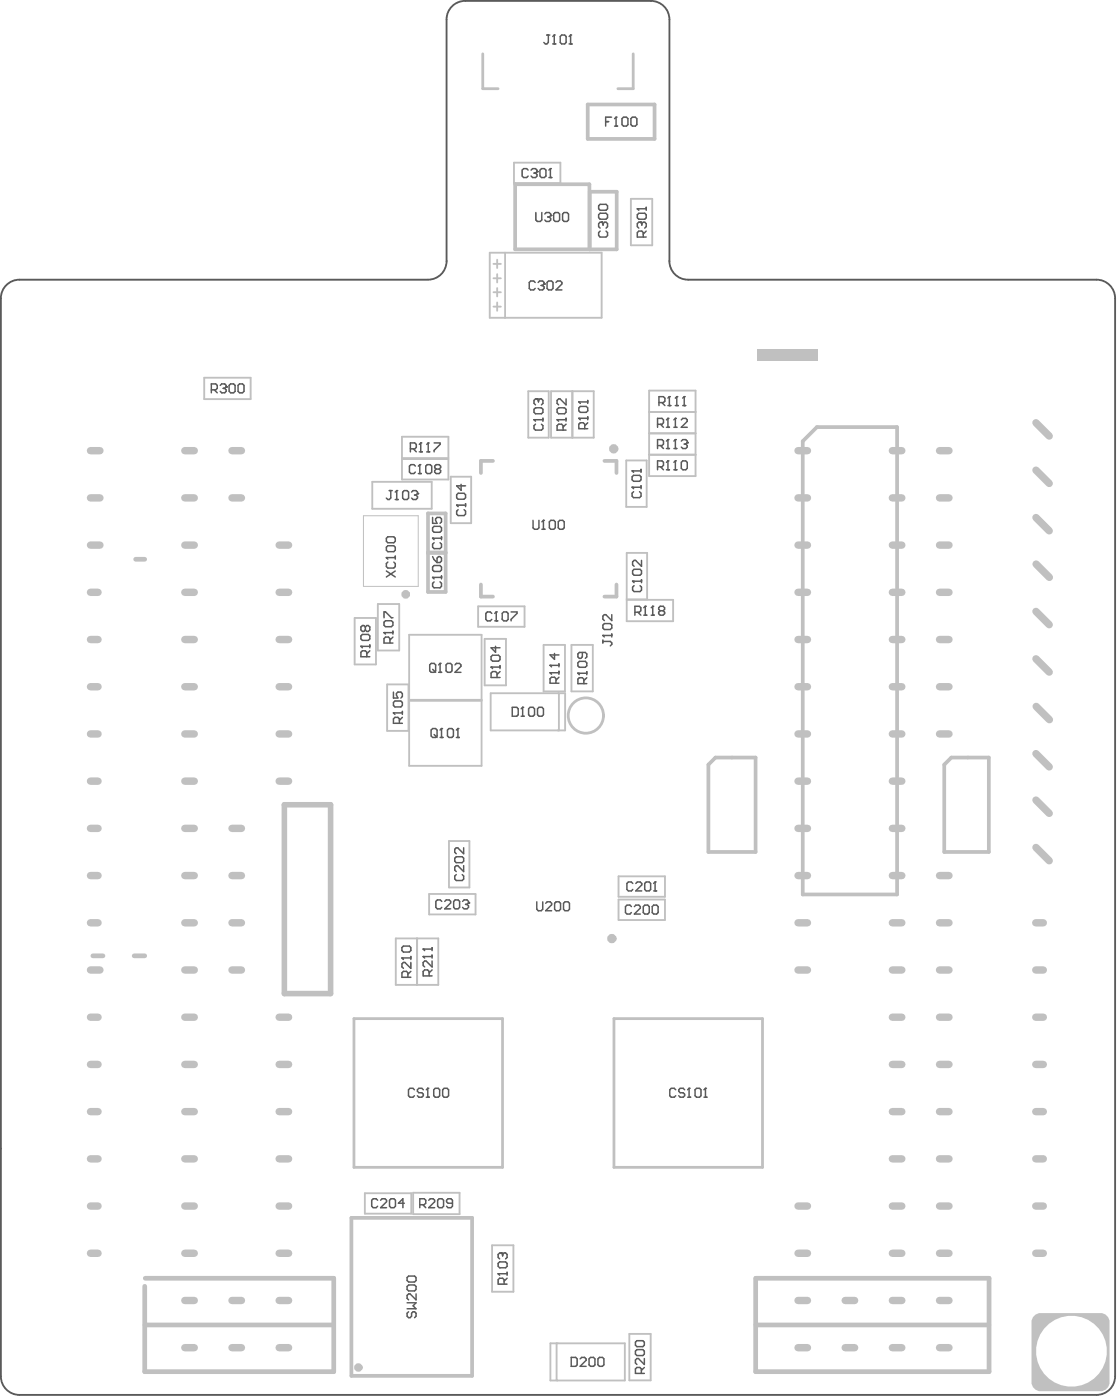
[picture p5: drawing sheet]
<svg xmlns="http://www.w3.org/2000/svg" width="100mm" height="125mm" viewBox="0 0 100 125" stroke-linecap="round" stroke-linejoin="round" font-family="sans-serif">
<path d="M.6 25.5l.7-.4 .4-.1h36.6a1.66 1.66 0 0 0 1.6-1.6v-21.7a1.66 1.66 0 0 1 1.7-1.6h16.6a1.66 1.66 0 0 1 1.7 1.6v21.7a1.66 1.66 0 0 0 1.6 1.6h36.6a1.66 1.66 0 0 1 1.7 1.7v96.4a1.66 1.66 0 0 1-1.7 1.7h-96.4a1.66 1.66 0 0 1-1.6-1.7v-96.4v-.5z" fill="none" stroke="#5a5a5a" stroke-width=".17"/>
<path d="M92.6 117.6l.3-.1h5.7a.81 .81 0 0 1 .7 .8v5.3a.81 .81 0 0 1-.7 .8h-5.7a.81 .81 0 0 1-.6-.8v-5.5l.1-.3zM92.7 120.9a3.2 3.2 0 0 0 6.3 0 3.2 3.2 0 0 0-6.3 0z" fill="#c0c0c0"/>
<g fill="none" stroke="#c0c0c0" stroke-width=".66">
<path d="M92.7 37.8l1.2 1.2M8.1 57.2h.7M8.1 53h.7M8.1 48.8h.8M8.1 44.5h.8M8.1 40.3h.8M16.5 57.2h.9M16.5 53h.9M16.5 48.8h.9M16.5 44.5h.9M16.5 40.3h.9M20.8 44.5h.8"/>
<path d="M20.8 40.3h.8M25 57.2h.8M25 53h.8M25 48.8h.8M71.4 57.2h.8M71.4 53h.8M71.4 48.8h.8M71.4 44.5h.8M71.4 40.3h.8M79.8 57.2h.9M79.8 53h.9M79.8 48.8h.9"/>
<path d="M79.8 44.5h.9M79.8 40.3h.9M84 57.2h.9M84 53h.9M84 48.8h.9M84 44.5h.9M84 40.3h.9M92.7 58.9l1.2 1.2M92.7 54.7l1.2 1.2M92.7 42.1l1.2 1.1M92.7 46.3l1.2 1.2M92.7 50.5l1.2 1.1"/>
<path d="M8.1 78.3h.7M8.1 74.1h.7M8.1 69.9h.7M8.1 65.7h.7M8.1 61.4h.7M16.5 78.3h.9M16.5 74.1h.9M16.5 69.9h.9M16.5 65.7h.9M16.5 61.4h.9M20.8 78.3h.8M20.8 74.1h.8"/>
<path d="M25 69.9h.8M25 65.7h.8M25 61.4h.8M71.4 78.3h.8M71.4 74.1h.8M71.4 69.9h.8M71.4 65.7h.8M71.4 61.4h.8M79.8 78.3h.9M79.8 74.1h.9M79.8 69.9h.9M79.8 65.7h.9"/>
<path d="M79.8 61.4h.9M84 78.3h.9M84 65.7h.9M84 61.4h.9M92.7 75.8l1.2 1.2M92.7 71.6l1.2 1.2M92.7 67.4l1.2 1.2M92.7 63.2l1.2 1.2M8.1 99.4h.7M8.1 95.2h.7M8.1 91h.7M8.1 86.8h.8"/>
<path d="M8.1 82.5h.7M16.5 99.4h.9M16.5 95.2h.9M16.5 91h.9M16.5 86.8h.9M16.5 82.5h.9M20.8 86.8h.8M20.8 82.5h.8M25 99.4h.8M25 95.2h.8M25 91h.8M71.4 86.8h.8"/>
<path d="M71.4 82.5h.8M79.8 99.4h.9M79.8 95.2h.9M79.8 91h.9M79.8 86.8h.9M79.8 82.5h.9M84 99.4h.9M84 95.2h.9M84 91h.9M84 86.8h.9M84 82.5h.9M92.7 99.4h.6"/>
<path d="M92.7 95.2h.6M92.7 91h.6M92.7 86.8h.6M92.7 82.5h.6M8.1 112.1h.7M8.1 107.9h.7M8.1 103.7h.7M16.5 112.1h.9M16.5 107.9h.9M16.5 103.7h.9M16.5 116.3h.9M20.8 116.3h.8"/>
<path d="M25 112.1h.8M25 107.9h.8M25 103.7h.8M25 116.3h.8M71.4 112.1h.8M71.4 107.9h.8M71.4 116.3h.8M75.6 116.3h.9M79.8 112.1h.9M79.8 107.9h.9M79.8 103.7h.9M79.8 116.3h.9"/>
<path d="M84 112.1h.9M84 107.9h.9M84 103.7h.9M84 116.3h.9M92.7 112.1h.6M92.7 107.9h.6M92.7 103.7h.6M16.5 120.6h.9M20.8 120.6h.8M25 120.6h.8M71.4 120.6h.8M75.6 120.6h.9"/>
<path d="M79.8 120.6h.9M84 120.6h.9"/>
</g>
<path d="M12.1 50h.8M8.3 85.5h.9M12 85.5h.9M13 118.5h16.9M13 114.3h16.9v8.4h-17v-7.6M67.6 114.3v8.4h20.9v-8.4h-20.9M67.6 118.5h20.9" fill="none" stroke="#c0c0c0" stroke-width=".42"/>
<g fill="none" stroke="#c0c0c0" stroke-width=".17">
<path d="M46 14.6h4.1v1.8h-4.1zM56.4 17.8h1.9v4.1h-1.9zM18.3 33.8h4.1v1.9h-4.1zM36 39.1h4.1v1.9h-4.1zM43.8 22.6h10v5.8h-10zM44.1 27.4h.7M44.1 24.9h.7M44.1 26.1h.7M44.1 23.6h.7M44.5 23.2v.8M44.5 24.5v.8M44.5 25.8v.7"/>
<path d="M44.5 27.1v.7M45.2 22.6v5.8M47.3 35h1.8v4.2h-1.8zM49.3 35h3.8v4.2h-3.8zM51.2 35v4.2M58.1 34.9h4.1v7.7h-4.1zM58.1 38.8h4.1M58.1 36.9h4.1M31.7 55.3h1.9v4.1h-1.9zM33.3 43.1h5.3v2.4h-5.3zM33.8 54h1.9v4.2h-1.9zM36 41.1h4.1v1.8h-4.1z"/>
<path d="M36.6 56.8h6.5v11.7h-6.5zM40.3 42.6h1.8v4.2h-1.8zM42.8 54.2h4.1v1.9h-4.1zM43.4 57.2h1.9v4.1h-1.9zM48.6 57.7h1.9v4.1h-1.9zM51.1 57.7h1.9v4.1h-1.9zM56 41.2h1.8v4.1h-1.8zM56.1 49.5h1.8v4.1h-1.8zM56.1 53.7h4.1v1.9h-4.1zM58.1 40.7h4.1M34.6 61.2h1.9v4.2h-1.9zM36.6 62.7h6.5"/>
<path d="M36.6 62.6h6.5M38.4 80h4.1v1.8h-4.1zM40.2 75.2h1.8v4.2h-1.8zM43.9 62h6.7v3.3h-6.7zM49.9 62l.1 3.3M55.3 78.4h4.2v1.8h-4.2zM35.4 83.9h3.8v4.2h-3.8zM37.3 83.9v4.2M55.3 80.5h4.2v1.8h-4.2zM32.6 106.7h4.2v1.9h-4.2zM37 106.7h4.1v1.9h-4.1zM44 111.4h1.9v4.2h-1.9z"/>
<path d="M56.3 119.3h1.9v4.2h-1.9zM49.2 120.2h6.7v3.3h-6.7zM49.8 120.2v3.3"/>
</g>
<g fill="none" stroke="#c0c0c0" stroke-width=".33">
<path d="M46.1 16.5h6.6v5.8h-6.6zM52.6 9.3h6v3.1h-6zM52.8 17.2h2.4v5.1h-2.4zM73.1 38.2h7.1v41.8h-8.4v-40.5zM38.3 49.5h1.6v3.5h-1.6zM38.3 45.9h1.6v3.5h-1.6zM43 52.3v1.1h1.1M44.1 41.2h-1.1v1.1M54.1 41.2h1v1.1M55.1 52.3v1.1h-1M64 67.8h3.6v8.4h-4.2v-7.8zM85.1 67.8h3.4v8.4h-4v-7.8z"/>
<path d="M31.4 108.9h10.8v14.2h-10.8z"/>
</g>
<path d="M43.2 4.8v3.1h1.4M56.6 4.8v3.1h-1.3M31.7 91.1h13.3v13.3h-13.3zM54.9 91.1h13.3v13.3h-13.3z" fill="none" stroke="#c0c0c0" stroke-width=".25"/>
<path d="M32.5 46.1h4.9v6.4h-4.9z" fill="none" stroke="#c0c0c0" stroke-width=".09"/>
<path d="M25.4 72h4.2v16.9h-4.2z" fill="none" stroke="#c0c0c0" stroke-width=".5"/>
<path d="M67.8 31.2h5.4v1h-5.4z" fill-rule="evenodd" fill="#c0c0c0"/>
<g fill="none" stroke="#c0c0c0" stroke-width=".42">
<circle cx="36.3" cy="53.2" r=".18"/>
<circle cx="54.9" cy="40.1" r=".21"/>
<circle cx="54.7" cy="84" r=".21"/>
<circle cx="32.1" cy="122.3" r=".17"/>
</g>
<circle cx="52.4" cy="64" r="1.58" fill="none" stroke="#c0c0c0" stroke-width=".25"/>
<g fill="none" stroke="#5a5a5a" stroke-width=".13">
<path d="M47.2 15.2l-.1-.1h-.3l-.1 .1v.5l.1 .2h.3l.1-.2M47.5 15.2l.1-.1h.3l.1 .3M47.8 15.5h.1M47.9 15.5l.1 .1-.1 .3h-.3l-.1-.2M47.9 19v.7l.2 .1h.2l.2-.1v-.7M48 15.4h.1M48 15.4l-.1 .1M48.4 15.1h.3l.1 .1v.5l-.1 .2h-.3l-.1-.2v-.5zM48.7 19.1l.2-.1h.2l.2 .3M48.9 3.1h.3M49 19.4h.1M49 3.1v.7l-.1 .1-.2-.1"/>
<path d="M49.1 15.9h.3M49.1 19.4l.2 .1-.2 .3h-.2l-.2-.1M49.2 15.1h.1M49.2 15.1v.8M49.2 15.1l-.1 .1M49.3 19.3h.1M49.3 19.3l-.2 .1M49.4 3.9h.3M49.6 3.1h.1M49.6 3.1v.8M49.6 3.1l-.2 .2M49.7 19h.2l.2 .1v.6l-.2 .1h-.2l-.2-.1v-.6z"/>
<path d="M50.2 3.1h.3l.1 .2v.5l-.1 .1h-.3l-.1-.1v-.5zM50.5 19h.2l.2 .1v.6l-.2 .1h-.2l-.2-.1v-.6zM50.9 3.9h.3M51 3.1h.1M51 3.1v.8M51 3.1l-.1 .2M53.7 18.3h.5l.1 .1v.3l-.1 .1h-.5l-.1-.1v-.3zM53.7 19.1h.5l.1 .1v.3l-.1 .1h-.5l-.1-.1v-.3zM53.8 19.9h.1M53.8 19.9l-.2 .1v.3l.1 .1M53.8 19.9l.1 .1M54.2 10.9h.2"/>
<path d="M54.7 10.5h-.5v.8M55 11.3h.2M55.1 10.5h.1M55.1 10.5v.8M55.1 10.5l-.1 .1M55.8 10.5h.2l.2 .1v.5l-.2 .2h-.2l-.2-.2v-.5zM56.6 10.5h.2l.2 .1v.5l-.2 .2h-.2l-.2-.2v-.5zM57 18.7h.1M57 18.7h.8M57 18.7l.1 .1M57.1 19.1h.6l.1 .1v.3l-.1 .1h-.6l-.1-.1v-.3zM57.3 19.9h.1"/>
<path d="M57.3 19.9l-.3 .1v.3l.1 .1M57.3 19.9l.1 .1M57.8 18.5v.3M18.9 34.9h.4l.1-.2v-.2l-.1-.2h-.4v.8M19.2 34.9l.2 .2M19.7 34.5l.1-.2h.3l.1 .3M20 34.7h.1M20.1 34.7l.1 .2-.1 .2h-.3l-.1-.1M20.2 34.6h.1M20.2 34.6l-.1 .1M20.6 34.3h.3l.1 .2v.5l-.1 .1h-.3l-.1-.1v-.5zM21.4 34.3h.3l.1 .2v.5l-.1 .1h-.3l-.1-.1v-.5z"/>
<path d="M37.6 39.6h.1M37.6 39.6v.8M37.6 39.6l-.1 .2M38.3 39.6h.1M38.3 39.6v.8M38.3 39.6l-.1 .2M38.8 39.6h.6v.2l-.6 .5v.1M47.8 37.5h.1M47.8 37.5h.8M47.8 37.5l.1 .2M47.9 25.3l-.2-.2h-.2l-.2 .2v.5l.2 .1h.2l.2-.1M47.9 37.9l-.1 .2v.2l.1 .2h.5l.2-.2v-.2l-.2-.2"/>
<path d="M47.9 36.5h.5l.2 .1v.3l-.2 .1h-.5l-.1-.1v-.3zM48 35.7h.1M48 35.7l-.2 .1v.3l.1 .1M48 35.7l.2 .1M48.1 25.3l.2-.2h.2l.2 .3M48.2 35.8l.1-.1 .3 .1v.3l-.2 .1M48.2 35.8v.2M48.4 25.5h.1M48.5 25.5l.2 .2-.2 .2h-.2l-.2-.1M48.6 37.4v.3M48.7 25.4h.1M48.7 25.4l-.2 .1"/>
<path d="M49.1 25.1h.2l.2 .2v.5l-.2 .1h-.2l-.2-.1v-.5zM49.7 25.3l.2-.2h.2l.2 .2v.1l-.6 .5h.6M49.8 37.5h.1M49.8 37.5l.2 .2M49.8 37.5h.8M50 36.5h.5l.1 .1v.3l-.1 .1h-.5l-.2-.1v-.3zM50.4 38.5v-.4l-.2-.2h-.2l-.2 .2v.4h.8M50.6 35.7v.5l-.5-.5-.3 .1v.3l.2 .1M50.6 37.4v.3M50.6 37.9l-.2 .3M51.8 37.4h.1M51.8 36h.1"/>
<path d="M51.8 37.4l.1 .2M51.8 37.4h.8M51.8 36h.8M51.8 36l.1 .1M51.9 36.4h.5l.2 .1v.3l-.2 .1h-.5l-.1-.1v-.3zM52.3 38.3v-.3l-.1-.2h-.3l-.1 .2v.3h.8M52.6 37.8l-.3 .3M52.6 35.8v.3M52.6 37.3v.3M53.7 20.7l-.1 .1v.3l.1 .1h.5l.1-.1v-.3l-.1-.1M53.9 20v.1M53.9 20l.2-.1 .2 .1v.3l-.1 .1"/>
<path d="M57.4 20l.1-.1 .3 .1v.3l-.1 .1M57.4 20v.1M57.5 21.2v-.4l-.1-.1h-.3l-.1 .1v.4h.8M57.8 20.7l-.3 .2M58.8 38h.4l.2-.2v-.2l-.2-.2h-.4v.8M58.8 39.9h.4l.2-.2v-.2l-.2-.2h-.4v.8M58.9 36h.4l.2-.1v-.3l-.2-.1h-.4v.8M59.1 39.9l.3 .2M59.1 38l.3 .2M59.2 36l.3 .3M59.6 38.2h.3M59.7 36.3h.3"/>
<path d="M59.8 39.3h.1M59.8 37.4h.1M59.8 37.4v.8M59.8 39.3v.8M59.8 39.3l-.2 .2M59.8 37.4l-.2 .2M59.9 35.5h.1M59.9 35.5l-.2 .1M59.9 35.5v.8M60.3 38.2h.2M60.4 36.3h.3M60.4 39.3h.1"/>
<path d="M60.4 37.4h.1M60.4 37.4v.8M60.4 39.3v.8M60.4 39.3l-.1 .2M60.4 37.4l-.1 .2M60.5 35.5h.1M60.5 35.5v.8M60.5 35.5l-.1 .1M60.9 39.5l.2-.2h.2l.2 .3M60.9 37.6l.2-.2h.2l.2 .2v.1l-.6 .5h.6M61.1 36.3h.2M61.2 35.5h.1"/>
<path d="M61.2 35.5v.8M61.2 35.5l-.1 .1M61.2 39.7h.1M61.3 39.7l.2 .2-.2 .2h-.2l-.2-.1M61.5 39.6h.1M61.5 39.6l-.2 .1M32.3 57.8h.1M32.3 57.8l.1 .2M32.3 57.8h.8M32.4 56.8h.5l.2 .1v.3l-.2 .1h-.5l-.1-.1v-.3zM32.7 56.1l-.2-.1-.2 .1v.3l.1 .1 .3-.1M32.7 56.1l.1-.1 .3 .1v.3l-.2 .1-.2-.1"/>
<path d="M32.7 56.1v.3M32.8 58.7v-.4l-.1-.1h-.3l-.1 .1v.4h.8M33.1 58.2l-.3 .3M33.1 57.7v.3M34.4 56.6h.1M34.4 55.3v-.6h.1l.5 .6h.1M34.4 56.6l.1 .1M34.4 56.6h.7M34.5 55.5h.5l.1 .2v.2l-.1 .2h-.5l-.1-.2v-.2zM34.6 49.9h.1M34.6 51.1l.8 .5M34.6 49.9h.8"/>
<path d="M34.6 49.9l.1 .1M34.7 48h.5l.2 .2v.2l-.2 .2h-.5l-.1-.2v-.2zM34.7 48.8h.5l.2 .2v.2l-.2 .2h-.5l-.1-.2v-.2zM34.7 50.3l-.1 .1v.3l.1 .1h.5l.2-.1v-.3l-.2-.1M34.8 43.9h.3M34.9 57.5v-.4l-.2-.1h-.2l-.1 .1v.4h.7M35 43.9v.7l-.2 .1-.2-.1M35.1 57l-.2 .3M35.1 56.5v.2M35.4 44.7h.2M35.4 49.7v.3M35.4 51.1l-.8 .5"/>
<path d="M35.5 43.9h.1M35.5 43.9l-.1 .1M35.5 43.9v.8M36.2 43.9h.2l.2 .1v.6l-.2 .1h-.2l-.2-.1v-.6zM36.7 40.2h.4l.1-.2v-.2l-.1-.2h-.4v.8M36.8 44l.1-.1h.3l.1 .3M37 40.2l.2 .2M37.1 44.3h.1M37.2 41.7l-.2-.1h-.2l-.2 .1v.5l.2 .2h.2l.2-.2M37.2 44.3l.1 .1-.1 .3h-.3l-.1-.1M37.3 44.2h.1M37.3 44.2l-.1 .1"/>
<path d="M37.4 42.4h.3M37.5 40.4h.3M37.6 41.6h.1M37.6 41.6v.8M37.6 41.6l-.2 .1M38.2 40.4h.2M38.2 41.6h.3l.1 .1v.5l-.1 .2h-.3l-.1-.2v-.5zM38.6 59.3h.2l.2 .2v.5l-.2 .1h-.2l-.2-.1v-.5zM38.7 51.7h.1M38.7 48.1h.1M38.7 46.3v.5h.4l-.1-.2 .1-.3h.3l.1 .1v.3l-.1 .1M38.7 51.7h.8"/>
<path d="M38.7 51.7l.1 .1M38.7 49.8l.4 .5M38.7 48.1h.8M38.7 48.1l.1 .2M38.7 59.9l.3 .2M38.8 50.6h.6l.1 .1v.3l-.1 .1h-.6l-.1-.1v-.3zM38.8 52.1l-.1 .1v.2l.1 .2h.6l.1-.2v-.2l-.1-.1M38.8 47.1h.6l.1 .1v.3l-.1 .1h-.6l-.1-.1v-.3zM38.8 48.5l-.1 .2v.2l.1 .2h.6l.1-.2v-.2l-.1-.2M39 42l-.1-.2 .1-.2h.3l.1 .1-.1 .3M39 42l-.1 .1 .1 .3h.3l.1-.2-.1-.2M39 42h.3"/>
<path d="M39.2 49.8l.3 .1v.3l-.1 .1h-.3v-.4zM39.4 59.3h.1M39.4 59.3v.8M39.4 59.3l-.2 .2M39.5 48v.3M39.5 51.5v.3M40 59.3h.3l.1 .2v.5l-.1 .1h-.3l-.1-.1v-.5zM40.7 59.5l.1-.2h.3l.1 .2v.1l-.5 .5h.5M40.8 45.2h.1M40.8 45.2h.8M40.8 45.2l.2 .1M41 44.1h.5l.1 .2v.2l-.1 .2h-.5l-.2-.2v-.2z"/>
<path d="M41 45.6l-.2 .1v.3l.2 .1h.5l.1-.1v-.3l-.1-.1M41.2 43.3v.6l-.4-.4h.8M41.6 45.1v.2M43.9 59.7h.1M43.9 59.7l.2 .1M43.9 59.7h.8M44 54.9l-.1-.2h-.3l-.1 .2v.5l.1 .1h.3l.1-.1M44.1 58.6h.5l.1 .1v.3l-.1 .1h-.5l-.2-.1v-.3zM44.3 55.5h.2M44.3 57.8v.5l-.4-.4h.8M44.4 54.7h.1M44.4 54.7v.8"/>
<path d="M44.4 54.7l-.1 .2M44.7 59.5v.3M45.1 54.7h.2l.2 .2v.5l-.2 .1h-.2l-.2-.1v-.5zM45.7 54.7h.6v.2l-.6 .5v.1M47.7 46.5v.7l.1 .1h.3l.1-.1v-.7M48.5 47.3h.2M48.6 46.5h.1M48.6 46.5v.8M48.6 46.5l-.1 .2M49.2 59.5h.1M49.2 59.5h.8M49.2 59.5l.1 .2"/>
<path d="M49.3 46.5h.2l.2 .2v.5l-.2 .1h-.2l-.2-.1v-.5zM49.6 58.5v.5l-.4-.4h.8M50 59.4v.3M50.1 46.5h.2l.2 .2v.5l-.2 .1h-.2l-.2-.1v-.5zM51.8 59.2h.6l.1 .1v.3l-.1 .1h-.6l-.1-.1v-.3zM52.1 58.4v.4l-.1 .1-.3-.1v-.3l.1-.1h.6l.1 .1v.3l-.1 .1M53.9 56.8h.1M53.9 57.2v.3M53.9 57.4h.7l.1 .1-.1 .3M53.9 56.8h.8M53.9 56.8l.2 .2M54.1 55.8h.5l.1 .1v.3l-.1 .1h-.5l-.2-.1v-.3z"/>
<path d="M54.7 55v.5l-.5-.5h-.1l-.2 .1v.3l.2 .1M54.7 56.7v.3M56.5 43.6h.1M56.5 42.1h.1M56.5 43.6h.8M56.5 43.6l.2 .1M56.5 42.1h.8M56.5 42.1l.2 .2M56.6 52h.1M56.6 52h.8M56.6 52l.1 .1M56.7 44l-.2 .1v.3l.2 .1h.5l.1-.1v-.3l-.1-.1"/>
<path d="M56.7 42.5h.5l.1 .2v.2l-.1 .2h-.5l-.2-.2v-.2zM56.7 52.4l-.1 .1v.3l.1 .1h.6l.1-.1v-.3l-.1-.1M56.7 50.9h.6l.1 .2v.2l-.1 .2h-.6l-.1-.2v-.2zM56.8 54.8h.4l.1-.2v-.2l-.1-.2h-.4v.8M57.1 54.8l.2 .2M57.3 42v.3M57.3 43.5v.2M57.4 50.1v.6l-.5-.6-.3 .2v.2l.1 .2M57.4 51.9v.2M57.6 55h.3M57.7 54.2h.1M57.7 54.2l-.1 .2"/>
<path d="M57.7 54.2v.8M58.3 55h.2M58.4 54.2h.1M58.4 54.2v.8M58.4 54.2l-.1 .2M58.8 41.8h.4l.2-.2v-.2l-.2-.2h-.4v.8M59.1 54.6l-.2-.1 .2-.3h.2l.2 .2-.2 .2M59.1 54.6l-.2 .2 .2 .2h.2l.2-.1-.2-.3M59.1 54.6h.2M59.1 41.8l.3 .2M59.6 42h.3M59.6 40.1h.3"/>
<path d="M59.8 41.2h.1M59.8 41.2l-.2 .2M59.8 41.2v.8M60.3 42h.2M60.3 40.1h.2M60.4 41.2h.1M60.4 41.2v.8M60.4 41.2l-.1 .2M61.1 41.2h.2l.2 .2v.5l-.2 .1h-.2l-.2-.1v-.5zM35.2 63.8h.1M35.2 61.9v.5h.4l-.1-.2 .1-.3h.3l.1 .1v.3l-.1 .1M35.2 63.8l.1 .1"/>
<path d="M35.2 63.8h.8M35.3 62.7h.6l.1 .1v.3l-.1 .1h-.6l-.1-.1v-.3zM35.7 64.7v-.4l-.1-.1h-.3l-.1 .1v.4h.8M36 64.2l-.3 .2M36 63.6v.3M38.7 65.2h.3l.1 .1v.5l-.1 .2h-.3l-.1-.2v-.5zM38.8 65.7l.3 .3M39.2 60.1h.3M39.4 66h.2M39.5 65.2h.1M39.5 65.2v.8M39.5 65.2l-.1 .1"/>
<path d="M40.2 65.2h.2l.2 .1v.5l-.2 .2h-.2l-.2-.2v-.5zM40.8 78.2l-.1 .2v.2l.1 .2h.5l.2-.2v-.2l-.2-.2M40.8 76.6h.5l.2 .2v.2l-.2 .2h-.5l-.1-.2v-.2zM40.8 66h.3M41 65.2h.1M41 65.2v.8M41 65.2l-.2 .1M41.5 75.8v.6l-.6-.6-.2 .2v.2l.1 .2M41.5 77.4v.6l-.6-.6-.2 .2v.2l.1 .2M44.5 60.6v-.4l-.2-.1h-.2l-.2 .1v.4h.8M44.7 60.1l-.2 .2M45.8 63.3h.4l.2 .1v.5l-.2 .2h-.4z"/>
<path d="M46.6 64.1h.3M46.8 63.3h.1M46.8 63.3v.8M46.8 63.3l-.2 .1M47.4 63.3h.3l.1 .1v.5l-.1 .2h-.3l-.1-.2v-.5zM48.2 63.3h.3l.1 .1v.5l-.1 .2h-.3l-.1-.2v-.5zM49.2 60.2h.1M49.2 60.2l.1 .1M49.2 60.2h.8M49.7 61.1v-.4l-.1-.1h-.3l-.1 .1v.4h.8M50 60.6l-.3 .2M50 60v.3"/>
<path d="M51.7 60.2h.1M51.7 60.2l.1 .2M51.7 60.2h.8M52.2 61.2v-.4l-.1-.2h-.3l-.1 .2v.4h.8M52.5 60.6l-.3 .3M52.5 60.1v.3M56.6 79l-.1-.1h-.3l-.1 .1v.6l.1 .1h.3l.1-.1M56.9 79l.1-.1h.3l.1 .1v.2l-.5 .5h.5M57.8 78.9h.3l.1 .1v.6l-.1 .1h-.3l-.1-.1v-.6zM58.5 79.7h.2M58.6 78.9h.1M58.6 78.9v.8"/>
<path d="M58.6 78.9l-.1 .1M36 85.7h.1M36 85.7h.8M36 85.7l.1 .1M36.1 84.6h.5l.2 .2v.2l-.2 .2h-.5l-.1-.2v-.2zM36.5 87.4v-.4l-.1-.1h-.3l-.1 .1v.4h.8M36.8 86.1v.5l-.6-.5-.2 .1v.3l.1 .1M36.8 86.9l-.3 .3M36.8 85.6v.2M37.1 97.5l-.2-.1h-.2l-.2 .1v.5l.2 .2h.2l.2-.2M37.9 85.6h.1M37.9 84.9h.1"/>
<path d="M37.9 85.6h.8M37.9 85.6l.1 .1M37.9 84.9h.8M37.9 84.9l.1 .1M37.9 97.5l-.2-.1h-.2l-.2 .1 .2 .3h.2l.2 .1-.2 .3h-.2l-.2-.2M38.1 98.2h.3M38.3 97.4h.1M38.3 97.4v.8M38.3 97.4l-.2 .1M38.4 87.3v-.4l-.1-.1h-.3l-.1 .1v.4h.8M38.7 86v.5l-.6-.5-.2 .1v.3l.1 .1M38.7 86.8l-.3 .2"/>
<path d="M38.7 84.8v.2M38.7 85.4v.3M38.9 97.4h.3l.1 .1v.5l-.1 .2h-.3l-.1-.2v-.5zM39.5 80.6l-.1-.1h-.3l-.1 .1v.6l.1 .1h.3l.1-.1M39.7 97.4h.3l.1 .1v.5l-.1 .2h-.3l-.1-.2v-.5zM39.8 80.6l.1-.1h.3l.1 .1v.2l-.5 .5h.5M40.7 80.5h.3l.1 .1v.6l-.1 .1h-.3l-.1-.1v-.6zM41.4 80.6l.1-.1h.3l.1 .3M41.6 80.9h.2M41.8 80.9l.1 .1-.1 .3h-.3l-.1-.1M41.9 80.8h.1M41.9 80.8l-.1 .1"/>
<path d="M48 80.7v.6l.2 .2h.2l.1-.2v-.6M48.8 80.8l.1-.1h.3l.1 .1v.1l-.5 .6h.5M49.7 80.7h.3l.1 .1v.5l-.1 .2h-.3l-.1-.2v-.5zM50.5 80.7h.3l.1 .1v.5l-.1 .2h-.3l-.1-.2v-.5zM56.5 81.1l-.2-.1h-.2l-.1 .1v.5l.1 .2h.2l.2-.2M56.7 81.1l.2-.1h.2l.2 .1v.1l-.6 .6h.6M57.7 81h.2l.2 .1v.5l-.2 .2h-.2l-.2-.2v-.5zM58.5 81h.2l.2 .1v.5l-.2 .2h-.2l-.2-.2v-.5zM60.4 97.5l-.1-.1h-.2l-.2 .1v.5l.2 .2h.2l.1-.2M61.2 97.5l-.1-.1h-.3l-.1 .1 .1 .3h.3l.1 .1-.1 .3h-.3l-.1-.2M61.5 98.2h.3M61.6 97.4h.1"/>
<path d="M61.6 97.4v.8M61.6 97.4l-.1 .1M62.3 97.4h.3l.1 .1v.5l-.1 .2h-.3l-.1-.2v-.5zM63 98.2h.2M63.1 97.4h.1M63.1 97.4v.8M63.1 97.4l-.1 .1M33.8 107.4l-.2-.2h-.2l-.2 .2v.5l.2 .1h.2l.2-.1M34 107.4l.2-.2h.2l.2 .2v.1l-.6 .5h.6M35 107.2h.2l.2 .2v.5l-.2 .1h-.2l-.2-.1v-.5zM36.2 107.6h-.6l.4-.4v.8M36.4 116.5h.8l-.2 .3 .2 .3h-.8"/>
<path d="M36.6 117.3l-.2 .2v.2l.2 .2 .2-.2v-.2l.2-.2 .2 .2v.2l-.1 .2M36.6 114.1h.5l.1 .2v.2l-.1 .2h-.5l-.2-.2v-.2zM36.6 114.9h.5l.1 .2v.2l-.1 .2h-.5l-.2-.2v-.2zM37.2 115.7v.6l-.5-.6-.3 .2v.2l.2 .2M37.6 107.8h.4l.1-.2v-.2l-.1-.2h-.4v.8M37.8 107.8l.3 .2M38.4 107.4l.1-.2h.2l.2 .2v.1l-.5 .5h.5M39.3 107.2h.2l.2 .2v.5l-.2 .1h-.2l-.2-.1v-.5zM40.5 107.6h-.4l-.2-.1 .2-.3h.2l.2 .2v.5l-.2 .1h-.2l-.2-.1M44.6 113.9h.1M44.6 113.9l.1 .2M44.6 113.9h.8"/>
<path d="M44.7 112.9h.5l.2 .1v.3l-.2 .1h-.5l-.1-.1v-.3zM44.8 112.1h.1M44.8 112.1l-.2 .1v.3l.1 .1M44.8 112.1l.2 .1M45 112.2l.1-.1 .3 .1v.3l-.2 .1M45 112.2v.1M45.1 114.9v-.4l-.1-.2h-.3l-.1 .2v.4h.8M45.4 114.3l-.3 .3M45.4 113.8v.3M57 119.9h.5l.1 .2v.2l-.1 .2h-.5l-.2-.2v-.2zM51.1 121.4h.4l.1 .2v.5l-.1 .1h-.4zM51.9 121.6l.1-.2h.3l.1 .2v.1l-.5 .5h.5"/>
<path d="M52.8 121.4h.3l.1 .2v.5l-.1 .1h-.3l-.1-.1v-.5zM53.6 121.4h.3l.1 .2v.5l-.1 .1h-.3l-.1-.1v-.5zM57 120.7h.5l.1 .2v.2l-.1 .2h-.5l-.2-.2v-.2zM57.4 122.9v-.4l-.2-.2h-.2l-.2 .2v.4h.8M57.6 121.5v.6l-.5-.6-.3 .2v.2l.2 .2M57.6 122.3l-.2 .3"/>
</g>
</svg>
